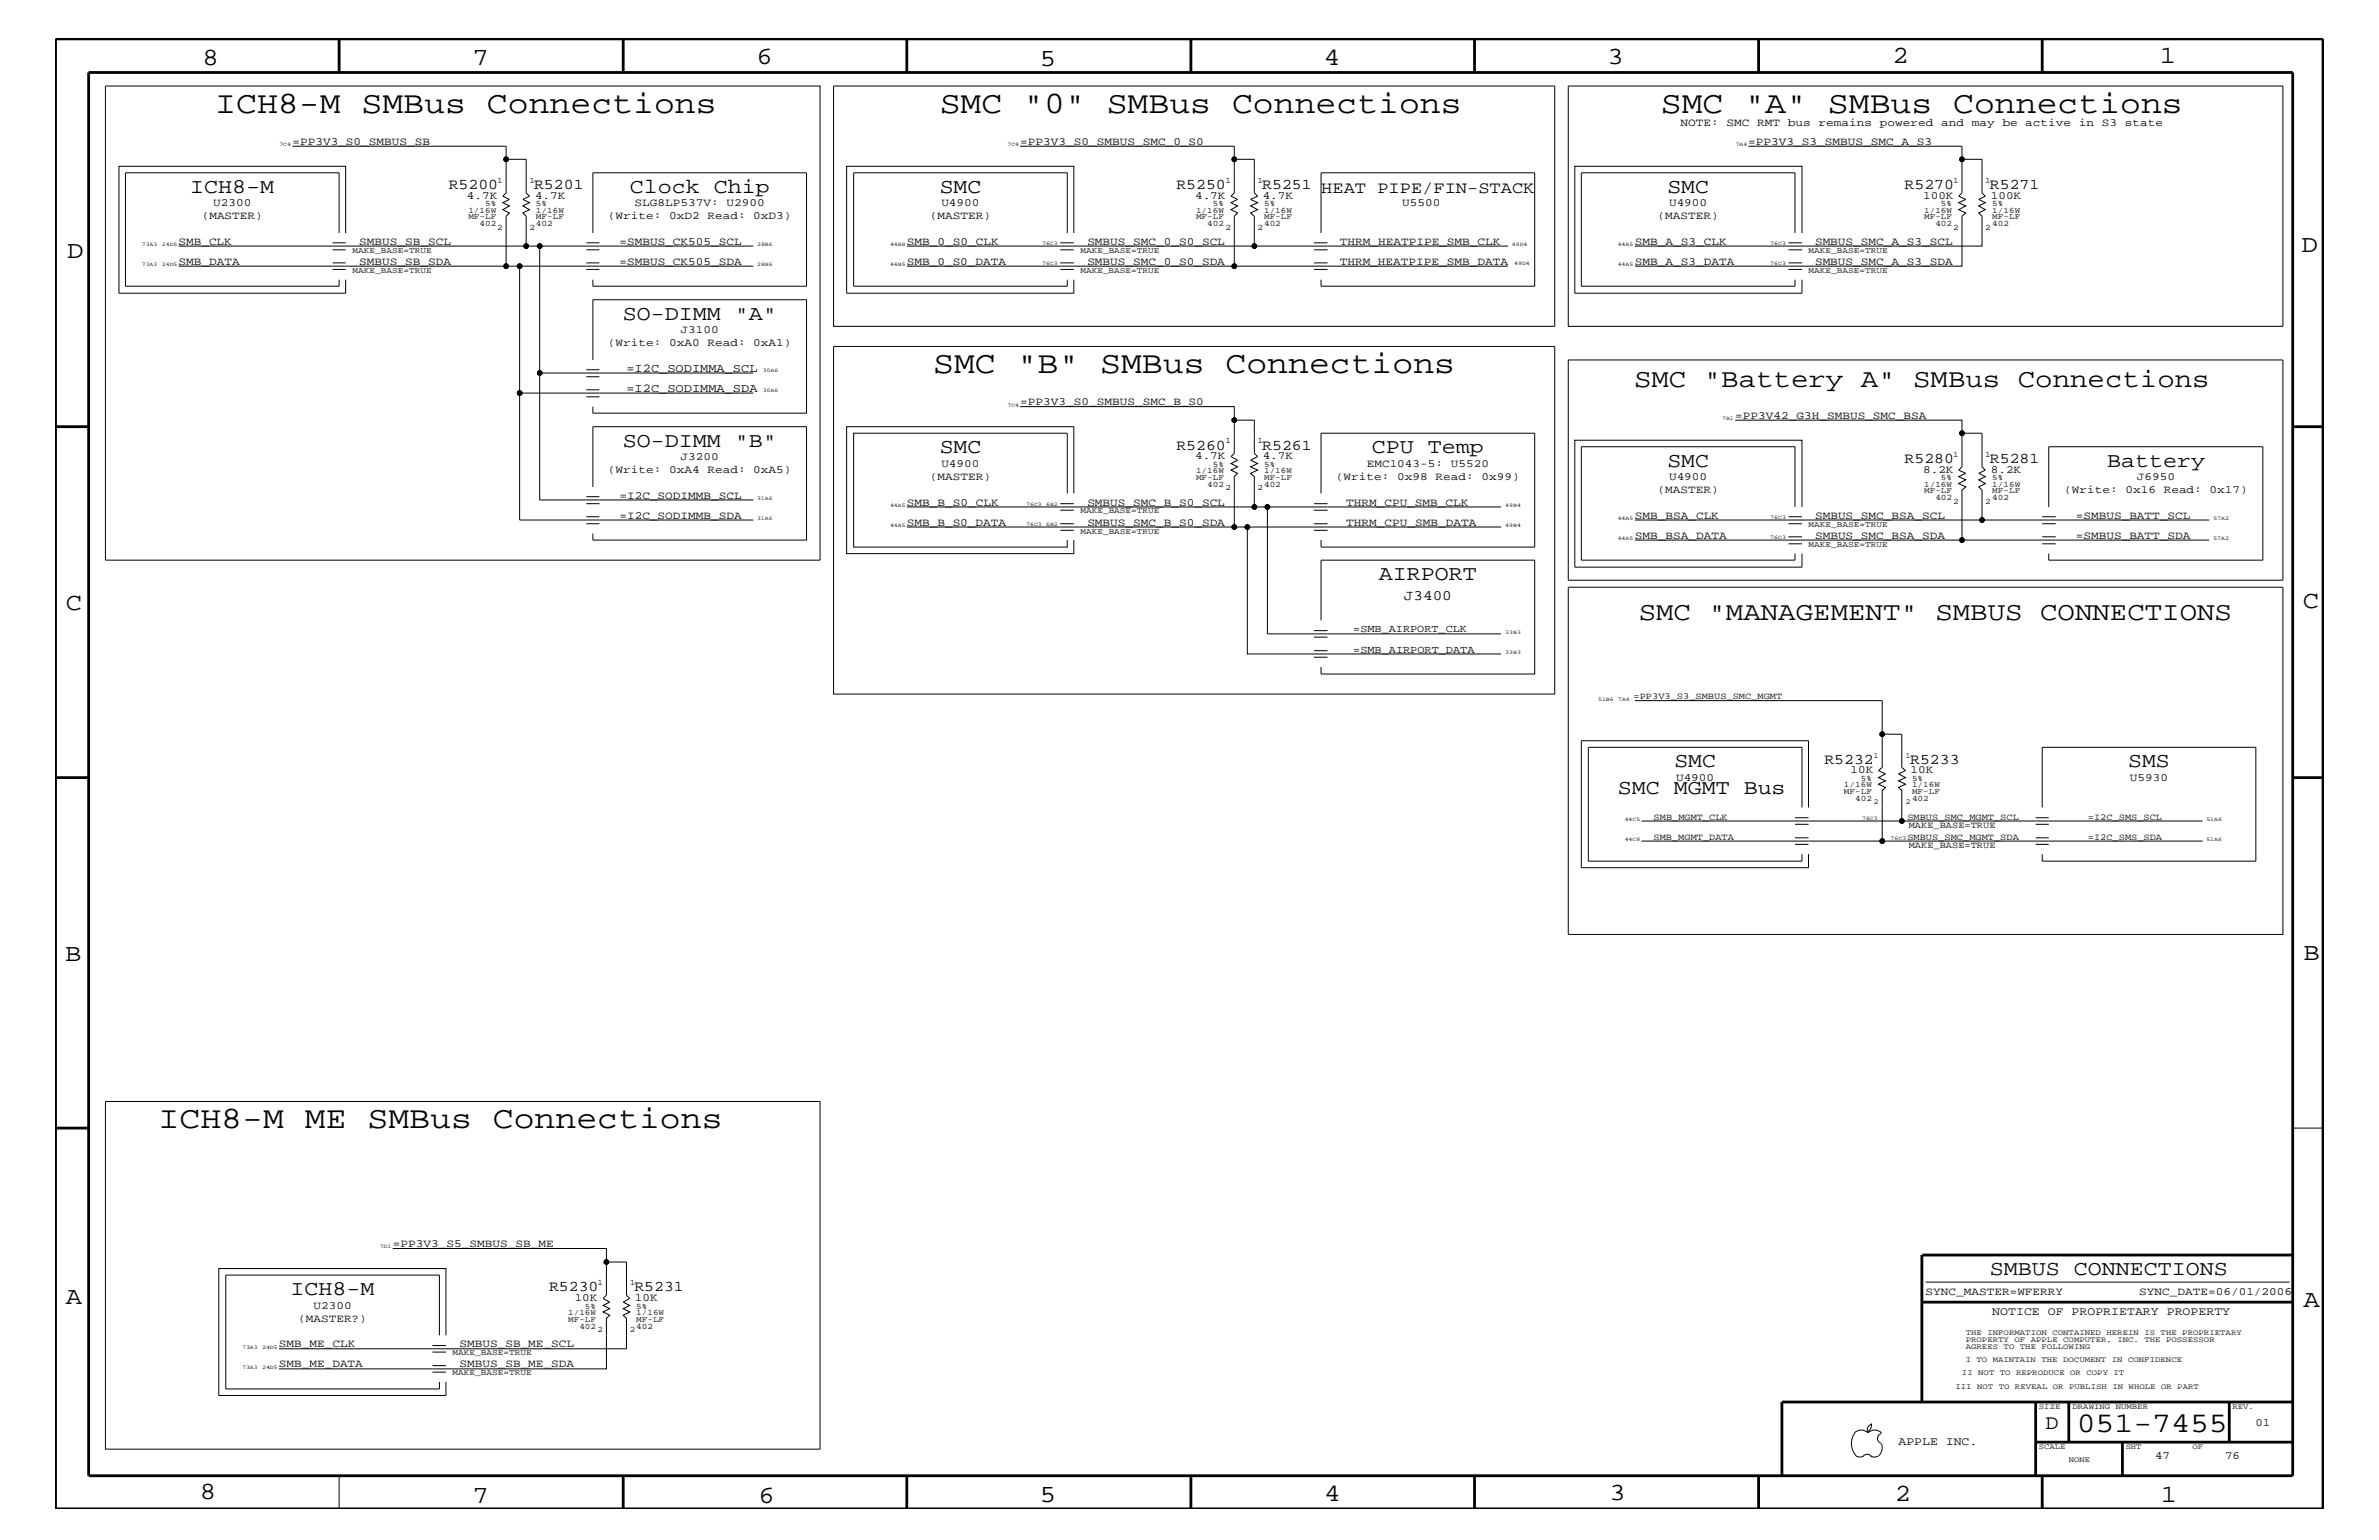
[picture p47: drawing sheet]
<svg xmlns="http://www.w3.org/2000/svg" width="432mm" height="279mm" viewBox="0 0 432 279" stroke-linecap="round" stroke-linejoin="round" font-family="sans-serif">
<defs><g id="words">
<g font-size="5.7">
<text x="39.1" y="20.4">ICH8-M SMBus Connections</text>
<text x="170.6" y="20.4">SMC &quot;0&quot; SMBus Connections</text>
<text x="301.5" y="20.4">SMC &quot;A&quot; SMBus Connections</text>
<text x="169.4" y="67.7">SMC &quot;B&quot; SMBus Connections</text>
<text x="28.8" y="204.7">ICH8-M ME SMBus Connections</text>
</g>
<text font-size="5.2" x="376.9" y="259.9">051-7455</text>
<g font-size="4.7">
<text x="296.6" y="70.1">SMC &quot;Battery A&quot; SMBus Connections</text>
<text x="297.4" y="112.6">SMC &quot;MANAGEMENT&quot; SMBUS CONNECTIONS</text>
</g>
<g font-size="4.5">
<text x="36.7" y="11.7">8</text>
<text x="85.8" y="11.7">7</text>
<text x="137.3" y="11.5">6</text>
<text x="240.3" y="11.7">4</text>
<text x="291.8" y="11.5">3</text>
<text x="343.5" y="11.5">2</text>
<text x="392" y="11.5">1</text>
<text x="188.7" y="12.1">5</text>
<text x="12.2" y="46.8">D</text>
<text x="417.7" y="45.7">D</text>
<text x="11.9" y="110.6">C</text>
<text x="418" y="110.3">C</text>
<text x="11.9" y="174.3">B</text>
<text x="418.1" y="174.2">B</text>
<text x="11.9" y="236.7">A</text>
<text x="418.1" y="237.1">A</text>
<text x="36.2" y="271.9">8</text>
<text x="85.8" y="272.7">7</text>
<text x="137.7" y="272.7">6</text>
<text x="188.7" y="272.5">5</text>
<text x="240.4" y="272.3">4</text>
<text x="292.1" y="272.2">3</text>
<text x="343.9" y="272.3">2</text>
<text x="392.2" y="272.6">1</text>
</g>
<g font-size="3.8">
<text x="34.5" y="35">ICH8-M</text>
<text x="114.3" y="35">Clock Chip</text>
<text x="170.6" y="35">SMC</text>
<text x="302.6" y="35">SMC</text>
<text x="113" y="58">SO-DIMM &quot;A&quot;</text>
<text x="113" y="81.1">SO-DIMM &quot;B&quot;</text>
<text x="170.6" y="82.2">SMC</text>
<text x="249" y="82.2">CPU Temp</text>
<text x="302.6" y="84.7">SMC</text>
<text x="382.4" y="84.7">Battery</text>
<text x="250.3" y="105.3">AIRPORT</text>
<text x="303.9" y="139.2">SMC</text>
<text x="386.3" y="139.2">SMS</text>
<text x="293.6" y="144">SMC MGMT Bus</text>
<text x="361.2" y="231.3">SMBUS CONNECTIONS</text>
<text x="52.7" y="235">ICH8-M</text>
</g>
<text font-size="3.7" x="371.3" y="259.3">D</text>
<text font-size="3" x="239.8" y="35">HEAT PIPE/FIN-STACK</text>
<g font-size="2.7">
<text x="81.4" y="34.2">R5200</text>
<text x="96.9" y="34.2">R5201</text>
<text x="213.5" y="34.2">R5250</text>
<text x="229.1" y="34.2">R5251</text>
<text x="345.7" y="34.2">R5270</text>
<text x="361.2" y="34.2">R5271</text>
<text x="213.5" y="81.6">R5260</text>
<text x="229.1" y="81.6">R5261</text>
<text x="345.7" y="83.9">R5280</text>
<text x="361.2" y="83.9">R5281</text>
<text x="331.1" y="138.5">R5232</text>
<text x="346.7" y="138.5">R5233</text>
<text x="99.7" y="234.3">R5230</text>
<text x="115.1" y="234.3">R5231</text>
</g>
<text font-size="2.6" x="254.8" y="108.9">J3400</text>
<g font-size="2.2">
<text x="113.7" y="67.5">=I2C_SODIMMA_SCL</text>
<text x="113.7" y="71.1">=I2C_SODIMMA_SDA</text>
</g>
<g font-size="2.1">
<text x="361.6" y="238.6">NOTICE OF PROPRIETARY PROPERTY</text>
<text x="344.6" y="262.2">APPLE INC.</text>
</g>
<g font-size="2">
<text x="305" y="22.9">NOTE: SMC RMT bus remains powered and may be active in S3 state</text>
<text x="53.1" y="26.3">=PP3V3_S0_SMBUS_SB</text>
<text x="185.2" y="26.3">=PP3V3_S0_SMBUS_SMC_0_S0</text>
<text x="317.3" y="26.3">=PP3V3_S3_SMBUS_SMC_A_S3</text>
<text x="36.6" y="39.8">(MASTER)</text>
<text x="38.7" y="37.4">U2300</text>
<text x="84.8" y="36.1">4.7K</text>
<text x="97.1" y="36.1">4.7K</text>
<text x="110.3" y="39.8">(Write: 0xD2 Read: 0xD3)</text>
<text x="115.2" y="37.4">SLG8LP537V: U2900</text>
<text x="168.8" y="39.8">(MASTER)</text>
<text x="170.9" y="37.4">U4900</text>
<text x="216.9" y="36.1">4.7K</text>
<text x="229.2" y="36.1">4.7K</text>
<text x="254.5" y="37.4">U5500</text>
<text x="300.9" y="39.8">(MASTER)</text>
<text x="302.9" y="37.4">U4900</text>
<text x="349.1" y="36.1">100K</text>
<text x="361.4" y="36.1">100K</text>
<text x="32.4" y="44.4">SMB_CLK</text>
<text x="65.2" y="44.4">SMBUS_SB_SCL</text>
<text x="112.4" y="44.4">=SMBUS_CK505_SCL</text>
<text x="164.6" y="44.4">SMB_0_S0_CLK</text>
<text x="197.4" y="44.4">SMBUS_SMC_0_S0_SCL</text>
<text x="243.2" y="44.4">THRM_HEATPIPE_SMB_CLK</text>
<text x="296.8" y="44.4">SMB_A_S3_CLK</text>
<text x="329.4" y="44.4">SMBUS_SMC_A_S3_SCL</text>
<text x="32.4" y="48">SMB_DATA</text>
<text x="65.2" y="48">SMBUS_SB_SDA</text>
<text x="112.4" y="48">=SMBUS_CK505_SDA</text>
<text x="164.6" y="48">SMB_0_S0_DATA</text>
<text x="197.4" y="48">SMBUS_SMC_0_S0_SDA</text>
<text x="243.2" y="48">THRM_HEATPIPE_SMB_DATA</text>
<text x="296.8" y="48">SMB_A_S3_DATA</text>
<text x="329.4" y="48">SMBUS_SMC_A_S3_SDA</text>
<text x="110.3" y="62.9">(Write: 0xA0 Read: 0xA1)</text>
<text x="123.5" y="60.4">J3100</text>
<text x="185.2" y="73.5">=PP3V3_S0_SMBUS_SMC_B_S0</text>
<text x="315" y="76">=PP3V42_G3H_SMBUS_SMC_BSA</text>
<text x="123.5" y="83.5">J3200</text>
<text x="216.9" y="83.3">4.7K</text>
<text x="229.2" y="83.3">4.7K</text>
<text x="110.3" y="85.9">(Write: 0xA4 Read: 0xA5)</text>
<text x="168.8" y="87.1">(MASTER)</text>
<text x="170.9" y="84.7">U4900</text>
<text x="242.5" y="87.1">(Write: 0x98 Read: 0x99)</text>
<text x="248.1" y="84.7">EMC1043-5: U5520</text>
<text x="300.9" y="89.5">(MASTER)</text>
<text x="302.9" y="87.1">U4900</text>
<text x="349.1" y="85.8">8.2K</text>
<text x="361.4" y="85.8">8.2K</text>
<text x="374.6" y="89.5">(Write: 0x16 Read: 0x17)</text>
<text x="387.9" y="87.1">J6950</text>
<text x="112.4" y="90.5">=I2C_SODIMMB_SCL</text>
<text x="112.4" y="94.2">=I2C_SODIMMB_SDA</text>
<text x="164.6" y="91.7">SMB_B_S0_CLK</text>
<text x="164.6" y="95.4">SMB_B_S0_DATA</text>
<text x="197.4" y="95.4">SMBUS_SMC_B_S0_SDA</text>
<text x="197.4" y="91.7">SMBUS_SMC_B_S0_SCL</text>
<text x="244.3" y="91.7">THRM_CPU_SMB_CLK</text>
<text x="244.3" y="95.4">THRM_CPU_SMB_DATA</text>
<text x="296.8" y="94.2">SMB_BSA_CLK</text>
<text x="329.4" y="94.2">SMBUS_SMC_BSA_SCL</text>
<text x="376.8" y="94.2">=SMBUS_BATT_SCL</text>
<text x="296.8" y="97.7">SMB_BSA_DATA</text>
<text x="329.4" y="97.7">SMBUS_SMC_BSA_SDA</text>
<text x="376.8" y="97.7">=SMBUS_BATT_SDA</text>
<text x="304.2" y="141.7">U4900</text>
<text x="335.9" y="140.3">10K</text>
<text x="346.8" y="140.3">10K</text>
<text x="386.6" y="141.7">U5930</text>
<text x="71.3" y="226.3">=PP3V3_S5_SMBUS_SB_ME</text>
<text x="54.1" y="239.9">(MASTER?)</text>
<text x="56.9" y="237.4">U2300</text>
<text x="104.3" y="236.1">10K</text>
<text x="115.2" y="236.1">10K</text>
<text x="349.5" y="235">SYNC_MASTER=WFERRY</text>
<text x="388.3" y="235">SYNC_DATE=06/01/2006</text>
<text x="50.6" y="244.5">SMB_ME_CLK</text>
<text x="83.4" y="244.5">SMBUS_SB_ME_SCL</text>
<text x="50.6" y="248.1">SMB_ME_DATA</text>
<text x="83.4" y="248.1">SMBUS_SB_ME_SDA</text>
<text x="409.4" y="258.7">01</text>
<text x="391.2" y="264.7">47</text>
<text x="403.9" y="264.7">76</text>
</g>
<g font-size="1.9">
<text x="245.6" y="114.8">=SMB_AIRPORT_CLK</text>
<text x="245.6" y="118.4">=SMB_AIRPORT_DATA</text>
</g>
<g font-size="1.7">
<text x="296.5" y="126.9">=PP3V3_S3_SMBUS_SMC_MGMT</text>
<text x="300.1" y="148.7">SMB_MGMT_CLK</text>
<text x="346.2" y="148.7">SMBUS_SMC_MGMT_SCL</text>
<text x="379" y="148.7">=I2C_SMS_SCL</text>
<text x="300.1" y="152.3">SMB_MGMT_DATA</text>
<text x="346.2" y="152.3">SMBUS_SMC_MGMT_SDA</text>
<text x="346.5" y="153.8">MAKE_BASE=TRUE</text>
<text x="346.5" y="150.1">MAKE_BASE=TRUE</text>
<text x="379" y="152.3">=I2C_SMS_SDA</text>
</g>
<g font-size="1.5">
<text x="90.3" y="33.1">1</text>
<text x="96.1" y="33.1">1</text>
<text x="222.4" y="33.1">1</text>
<text x="228.3" y="33.1">1</text>
<text x="354.5" y="33.1">1</text>
<text x="360.3" y="33.1">1</text>
<text x="85" y="39.8">MF-LF</text>
<text x="85" y="38.6">1/16W</text>
<text x="87" y="41">402</text>
<text x="88.1" y="37.4">5%</text>
<text x="90.3" y="41.7">2</text>
<text x="96.1" y="41.7">2</text>
<text x="97.3" y="41">402</text>
<text x="97.3" y="37.4">5%</text>
<text x="97.3" y="38.6">1/16W</text>
<text x="97.3" y="39.8">MF-LF</text>
<text x="217.1" y="39.8">MF-LF</text>
<text x="217.1" y="38.6">1/16W</text>
<text x="219.1" y="41">402</text>
<text x="220.1" y="37.4">5%</text>
<text x="222.4" y="41.7">2</text>
<text x="228.3" y="41.7">2</text>
<text x="229.4" y="41">402</text>
<text x="229.4" y="37.4">5%</text>
<text x="229.4" y="38.6">1/16W</text>
<text x="229.4" y="39.8">MF-LF</text>
<text x="349.2" y="39.8">MF-LF</text>
<text x="349.2" y="38.6">1/16W</text>
<text x="351.3" y="41">402</text>
<text x="352.3" y="37.4">5%</text>
<text x="354.5" y="41.7">2</text>
<text x="360.3" y="41.7">2</text>
<text x="361.6" y="41">402</text>
<text x="361.6" y="39.8">MF-LF</text>
<text x="361.6" y="38.6">1/16W</text>
<text x="361.6" y="37.4">5%</text>
<text x="64" y="45.9">MAKE_BASE=TRUE</text>
<text x="196.1" y="45.9">MAKE_BASE=TRUE</text>
<text x="328.3" y="45.9">MAKE_BASE=TRUE</text>
<text x="64" y="49.6">MAKE_BASE=TRUE</text>
<text x="196.1" y="49.6">MAKE_BASE=TRUE</text>
<text x="328.3" y="49.6">MAKE_BASE=TRUE</text>
<text x="222.4" y="80.5">1</text>
<text x="228.3" y="80.5">1</text>
<text x="354.5" y="82.8">1</text>
<text x="360.3" y="82.8">1</text>
<text x="217.1" y="87.1">MF-LF</text>
<text x="217.1" y="85.9">1/16W</text>
<text x="219.1" y="88.3">402</text>
<text x="220.1" y="84.7">5%</text>
<text x="222.4" y="88.9">2</text>
<text x="228.3" y="88.9">2</text>
<text x="229.4" y="88.3">402</text>
<text x="229.4" y="84.7">5%</text>
<text x="229.4" y="85.9">1/16W</text>
<text x="229.4" y="87.1">MF-LF</text>
<text x="349.2" y="88.3">1/16W</text>
<text x="349.2" y="89.5">MF-LF</text>
<text x="352.3" y="87.1">5%</text>
<text x="361.6" y="88.3">1/16W</text>
<text x="361.6" y="89.5">MF-LF</text>
<text x="361.6" y="87.1">5%</text>
<text x="196.1" y="93.2">MAKE_BASE=TRUE</text>
<text x="328.3" y="95.6">MAKE_BASE=TRUE</text>
<text x="351.3" y="90.7">402</text>
<text x="354.5" y="91.4">2</text>
<text x="360.3" y="91.4">2</text>
<text x="361.6" y="90.7">402</text>
<text x="196.1" y="96.8">MAKE_BASE=TRUE</text>
<text x="328.3" y="99.3">MAKE_BASE=TRUE</text>
<text x="334.7" y="142.9">1/16W</text>
<text x="337.7" y="141.7">5%</text>
<text x="347" y="142.9">1/16W</text>
<text x="347" y="141.7">5%</text>
<text x="334.7" y="144">MF-LF</text>
<text x="336.7" y="145.3">402</text>
<text x="347" y="145.3">402</text>
<text x="347" y="144">MF-LF</text>
<text x="108.5" y="233.2">1</text>
<text x="114.3" y="233.2">1</text>
<text x="103.1" y="238.6">1/16W</text>
<text x="103.1" y="239.9">MF-LF</text>
<text x="106.2" y="237.4">5%</text>
<text x="115.5" y="237.4">5%</text>
<text x="115.5" y="238.6">1/16W</text>
<text x="115.5" y="239.9">MF-LF</text>
<text x="82.1" y="245.9">MAKE_BASE=TRUE</text>
<text x="105.2" y="241.1">402</text>
<text x="108.5" y="241.7">2</text>
<text x="114.3" y="241.7">2</text>
<text x="115.5" y="241.1">402</text>
<text x="82.1" y="249.5">MAKE_BASE=TRUE</text>
</g>
<g font-size="1.4">
<text x="340" y="137.4">1</text>
<text x="345.9" y="137.4">1</text>
<text x="340" y="145.9">2</text>
<text x="345.9" y="145.9">2</text>
<text x="356.8" y="242.3">THE INFORMATION CONTAINED HEREIN IS THE PROPRIETARY</text>
<text x="356.8" y="243.5">PROPERTY OF APPLE COMPUTER, INC. THE POSSESSOR</text>
<text x="356.8" y="244.7">AGREES TO THE FOLLOWING</text>
<text x="354.9" y="252">III NOT TO REVEAL OR PUBLISH IN WHOLE OR PART</text>
<text x="356.1" y="249.5">II NOT TO REPRODUCE OR COPY IT</text>
<text x="356.8" y="247.1">I TO MAINTAIN THE DOCUMENT IN CONFIDENCE</text>
<text x="370.1" y="255.6">SIZE</text>
<text x="376.2" y="255.6">DRAWING NUMBER</text>
<text x="405.2" y="255.6">REV.</text>
<text x="370.1" y="262.9">SCALE</text>
<text x="385.8" y="262.9">SHT</text>
<text x="397.9" y="262.9">OF</text>
<text x="375.5" y="265.3">NONE</text>
</g>
<g font-size="1">
<text x="50.7" y="26.5">7C4</text>
<text x="182.9" y="26.5">7C4</text>
<text x="315" y="26.5">7A4</text>
<text x="25.7" y="44.6">73A3</text>
<text x="29.4" y="44.6">24D5</text>
<text x="137.4" y="44.6">28B6</text>
<text x="161.5" y="44.6">44B8</text>
<text x="189.1" y="44.4">76C3</text>
<text x="274.4" y="44.6">49D4</text>
<text x="293.6" y="44.6">44A5</text>
<text x="321.3" y="44.4">76C3</text>
<text x="25.7" y="48.3">73A3</text>
<text x="29.4" y="48.3">24D5</text>
<text x="137.4" y="48.3">28B6</text>
<text x="161.5" y="48.3">44B5</text>
<text x="189.1" y="48">76C3</text>
<text x="274.8" y="48">49D4</text>
<text x="293.6" y="48.3">44A5</text>
<text x="321.3" y="48">76C3</text>
<text x="138.4" y="67.5">30A6</text>
<text x="138.4" y="71.1">30A6</text>
<text x="182.9" y="73.8">7C4</text>
<text x="312.6" y="76.2">7B1</text>
<text x="137.4" y="90.7">31A6</text>
<text x="137.4" y="94.3">31A6</text>
<text x="161.5" y="92">44A5</text>
<text x="161.5" y="95.6">44A5</text>
<text x="186.3" y="95.4">76C3</text>
<text x="186.3" y="91.7">76C3</text>
<text x="189.9" y="95.4">6B2</text>
<text x="189.9" y="91.7">6B2</text>
<text x="273.2" y="95.6">49B4</text>
<text x="273.2" y="92">49B4</text>
<text x="293.6" y="94.3">44A5</text>
<text x="321.3" y="94.2">76C3</text>
<text x="401.7" y="94.3">57A2</text>
<text x="293.6" y="98">44A5</text>
<text x="321.3" y="97.7">76C3</text>
<text x="401.7" y="98">57A2</text>
<text x="273.2" y="118.6">33B3</text>
<text x="273.2" y="115">33B3</text>
<text x="290.1" y="127.1">51B6</text>
<text x="293.7" y="127.1">7A4</text>
<text x="294.9" y="149">44C5</text>
<text x="338" y="148.7">76C3</text>
<text x="400.5" y="149">51A6</text>
<text x="294.9" y="152.6">44C8</text>
<text x="343.2" y="152.3">76C3</text>
<text x="400.5" y="152.6">51A6</text>
<text x="68.9" y="226.5">7D1</text>
<text x="43.9" y="244.7">73A3</text>
<text x="47.6" y="244.7">24D5</text>
<text x="43.9" y="248.4">73A3</text>
<text x="47.6" y="248.4">24D5</text>
</g>
</g></defs>
<g fill="none" stroke="#000" stroke-width=".18">
<path d="M19.1 15.6h129.7v86h-129.7zM151.3 15.6h130.9v43.6h-130.9zM284.6 15.6h129.8v43.6h-129.8zM53.1 26.5h38.8v8.5l-.6 .6 1.2 .6-1.2 .6 1.2 .6-1.2 .6 1.2 .6-.6 .6v9.1h-59.5M91.9 28.9h3.6v6.1l.6 .6-1.2 .6 1.2 .6-1.2 .6 1.2 .6-1.2 .6 .6 .6v5.4M185.2 26.5h38.8v8.5l-.6 .6 1.2 .6-1.2 .6 1.2 .6-1.2 .6 1.2 .6-.6 .6v9.1h49.7M224 28.9h3.7v6.1l.6 .6-1.3 .6 1.3 .6-1.3 .6 1.3 .6-1.3 .6 .7 .6v5.4h-63.1M317.3 26.5h38.8v8.5l-.6 .6 1.3 .6-1.3 .6 1.3 .6-1.3 .6 1.3 .6-.7 .6v9.1h-59.3M356.1 28.9h3.6v6.1l.6 .6-1.1 .6 1.1 .6-1.1 .6 1.1 .6-1.1 .6 .5 .6v5.4h-62.9M32.4 44.6h65.6M60.4 48.9h2.3M60.4 47.7h2.3"/>
<path d="M60.4 45.3h2.3M60.4 44.1h2.3M61.6 42.3v-10.9h-38.8v20.5h38.8v-1.2M62.7 42.3v-12.1h-41.1v23h41.1v-2.5M91.9 48.3h44.8M94.3 48.3v23h42.4M106.4 48.9h2.4M106.4 47.7h2.4M106.4 45.3h2.4M106.4 44.1h2.4M107.6 42.3v-10.9h38.8v20.5h-38.8v-1.2M136.7 44.6h-38.7v23.1"/>
<path d="M164.6 48.3h59.4M192.4 48.9h2.5M192.4 47.7h2.5M192.4 45.3h2.5M192.4 44.1h2.5M193.7 42.3v-10.9h-38.8v20.5h38.8v-1.2M194.9 42.3v-12.1h-41.2v23h41.2v-2.5M227.7 44.6h46M238.5 48.9h2.5M238.5 47.7h2.5M238.5 45.3h2.5M238.5 44.1h2.5"/>
<path d="M239.8 42.3v-10.9h38.8v20.5h-38.8v-1.2M324.6 48.9h2.5M324.6 47.7h2.5M324.6 45.3h2.5M324.6 44.1h2.5M325.8 42.3v-10.9h-38.8v20.5h38.8v-1.2M327.1 42.3v-12.1h-41.3v23h41.3v-2.5M94.3 71.3v23h42.4M106.4 72h2.4M106.4 70.7h2.4M106.4 68.4h2.4M106.4 67.1h2.4"/>
<path d="M107.6 65.3v-10.9h38.8v20.6h-38.8v-1.2M136.7 67.7h-38.7v23h38.7M151.3 62.9h130.9v63h-130.9zM185.2 73.8h38.8v2.4h3.7v6l.6 .6-1.3 .7 1.3 .6-1.3 .6 1.3 .6-1.3 .6 .7 .6v5.5h-63.1M224 76.2v6l-.6 .6 1.2 .7-1.2 .6 1.2 .6-1.2 .6 1.2 .6-.6 .6v9.1h-59.4M284.6 65.3h129.8v40h-129.8zM315 76.2h41.1v8.5l-.6 .6 1.3 .6-1.3 .6 1.3 .6-1.3 .6 1.3 .6-.7 .6v9.1h44.9M356.1 78.6h3.6v6.1l.6 .6-1.1 .6 1.1 .6-1.1 .6 1.1 .6-1.1 .6 .5 .6v5.4h-62.9M106.4 95h2.4M106.4 93.8h2.4M106.4 91.4h2.4M106.4 90.1h2.4"/>
<path d="M107.6 88.3v-10.9h38.8v20.6h-38.8v-1.2M192.4 95h2.5M192.4 91.4h2.5M192.4 96.2h2.5M192.4 92.6h2.5M193.7 89.5v-10.9h-38.8v20.7h38.8v-1.3M194.9 89.5v-12.1h-41.2v23h41.2v-2.4M224 95.6h48.5M226.4 95.6v23h46.1M227.7 92h44.8M230 92v23h42.5M238.5 95h2.5"/>
<path d="M238.5 91.4h2.5M238.5 96.2h2.5M238.5 92.6h2.5M239.8 89.5v-10.9h38.8v20.7h-38.8v-1.3M296.8 98h59.3M324.6 95h2.5M324.6 93.8h2.5M324.6 98.7h2.5M324.6 97.4h2.5M325.8 92v-10.9h-38.8v20.5h38.8v-1.2M327.1 92v-12.1h-41.3v23h41.3v-2.5M359.7 94.3h41.3"/>
<path d="M370.7 95h2.4M370.7 93.8h2.4M370.7 98.7h2.4M370.7 97.4h2.4M371.9 92v-10.9h38.8v20.5h-38.8v-1.2M238.5 119.2h2.5M238.5 118.1h2.5M238.5 115.6h2.5M238.5 114.4h2.5M239.8 112.6v-11h38.8v20.7h-38.8v-1.3M284.6 106.5h129.8v63h-129.8zM296.8 127.1h44.8v12.1l-.6 .6 1.2 .6-1.2 .7 1.2 .6-1.2 .6 1.2 .6-.6 .6v9.1"/>
<path d="M341.6 133.2h3.6v6l.7 .6-1.3 .6 1.3 .7-1.3 .6 1.3 .6-1.3 .6 .6 .6v5.5h-47.3M297.9 152.6h101.9M325.8 153.2h2.5M325.8 152h2.5M325.8 149.5h2.5M325.8 148.4h2.5M327.1 146.5v-10.9h-38.8v20.6h38.8v-1.2M328.3 146.5v-12.1h-41.3v23h41.3v-2.4M345.2 149h54.6M369.5 153.2h2.4M369.5 152h2.4M369.5 149.5h2.4"/>
<path d="M369.5 148.4h2.4M370.7 146.5v-10.9h38.7v20.6h-38.7v-1.2M19.1 199.8h129.7v63.1h-129.7zM416.1 204.7h5.5M71.3 226.5h38.8v8.5l-.6 .6 1.2 .6-1.2 .6 1.2 .6-1.2 .6 1.2 .6-.6 .6v9.2h-59.5M110.1 229h3.6v6l.6 .6-1.2 .6 1.2 .6-1.2 .6 1.2 .6-1.2 .6 .6 .6v5.5h-63.1M349.5 232.6h66M78.5 245.3h2.4M78.5 244.1h2.4M78.5 248.9h2.4M78.5 247.8h2.4M79.8 242.3v-11h-38.8v20.7h38.8v-1.3"/>
<path d="M80.9 242.3v-12.1h-41.2v23h41.2v-2.5M336.6 260a1.69 1.69 0 0 1 2.4 0 1.72 1.72 0 0 1 2.5 0M339.6 258.3l.1 .1a1.27 1.27 0 0 1-.7 1.3M339.6 258.4a.99 .99 0 0 0-.6 1.4M61.6 267.7v6.1M336.6 260a3.3 3.3 0 0 0 .3 4.1M336.9 264.1l.7 .3 .7-.3M338.2 264.1l.7-.3 .7 .3M339.5 264.1l.7 .3 .7-.3M341.5 260.1a.93 .93 0 0 0-.7 .9 .93 .93 0 0 0 .7 .9M341.5 262l.1 .7a1.99 1.99 0 0 1-.6 1.4"/>
<circle cx="91.9" cy="28.9" r=".42"/>
<circle cx="224" cy="28.9" r=".42"/>
<circle cx="356.1" cy="28.9" r=".42"/>
<circle cx="91.9" cy="48.3" r=".42"/>
<circle cx="94.3" cy="48.3" r=".42"/>
<circle cx="95.5" cy="44.6" r=".42"/>
<circle cx="98" cy="44.6" r=".42"/>
<circle cx="224" cy="48.3" r=".42"/>
<circle cx="227.7" cy="44.6" r=".42"/>
<circle cx="94.3" cy="71.3" r=".42"/>
<circle cx="98" cy="67.7" r=".42"/>
<circle cx="224" cy="76.2" r=".42"/>
<circle cx="356.1" cy="78.6" r=".42"/>
<circle cx="224" cy="95.6" r=".42"/>
<circle cx="226.4" cy="95.6" r=".42"/>
<circle cx="227.7" cy="92" r=".42"/>
<circle cx="230" cy="92" r=".42"/>
<circle cx="356.1" cy="98" r=".42"/>
<circle cx="359.7" cy="94.3" r=".42"/>
<circle cx="341.6" cy="133.2" r=".42"/>
<circle cx="341.6" cy="152.6" r=".42"/>
<circle cx="345.2" cy="149" r=".42"/>
<circle cx="110.1" cy="229" r=".42"/>
</g>
<g fill="none" stroke="#000" stroke-width=".51">
<path d="M10.1 7.1h411.5v266.7h-411.5zM16.1 13.2h400v254.5h-400zM61.6 7.1v6.1M113.1 7.1v6.1M164.6 7.1v6.1M216.2 7.1v6.1M267.6 7.1v6.1M319.2 7.1v6.1M370.7 7.1v6.1M10.1 77.4h6M416.1 77.4h5.5M10.1 141.1h6"/>
<path d="M416.1 141.1h5.5M10.1 204.7h6M348.8 236.2h67.3M348.8 227.7v26.7M348.9 227.7h67.2M369.5 254.4v13.3M375.5 254.4v7.2M404.6 254.4v7.2M416.1 254.4h-92.7v13.3M113.1 267.7v6.1M164.6 267.7v6.1M216.2 268v5.8"/>
<path d="M267.6 267.7v6.1M319.2 267.7v6.1M369.5 261.6h46.6M370.7 267.7v6.1M385.2 261.6v6.1"/>
</g>
<g fill="#000">
<circle cx="91.9" cy="28.9" r=".42"/>
<circle cx="224" cy="28.9" r=".42"/>
<circle cx="356.1" cy="28.9" r=".42"/>
<circle cx="91.9" cy="48.3" r=".42"/>
<circle cx="94.3" cy="48.3" r=".42"/>
<circle cx="95.5" cy="44.6" r=".42"/>
<circle cx="98" cy="44.6" r=".42"/>
<circle cx="224" cy="48.3" r=".42"/>
<circle cx="227.7" cy="44.6" r=".42"/>
<circle cx="94.3" cy="71.3" r=".42"/>
<circle cx="98" cy="67.7" r=".42"/>
<circle cx="224" cy="76.2" r=".42"/>
<circle cx="356.1" cy="78.6" r=".42"/>
<circle cx="224" cy="95.6" r=".42"/>
<circle cx="226.4" cy="95.6" r=".42"/>
<circle cx="227.7" cy="92" r=".42"/>
<circle cx="230" cy="92" r=".42"/>
<circle cx="356.1" cy="98" r=".42"/>
<circle cx="359.7" cy="94.3" r=".42"/>
<circle cx="341.6" cy="133.2" r=".42"/>
<circle cx="341.6" cy="152.6" r=".42"/>
<circle cx="345.2" cy="149" r=".42"/>
<circle cx="110.1" cy="229" r=".42"/>
</g>
<use href="#words"/>
</svg>
